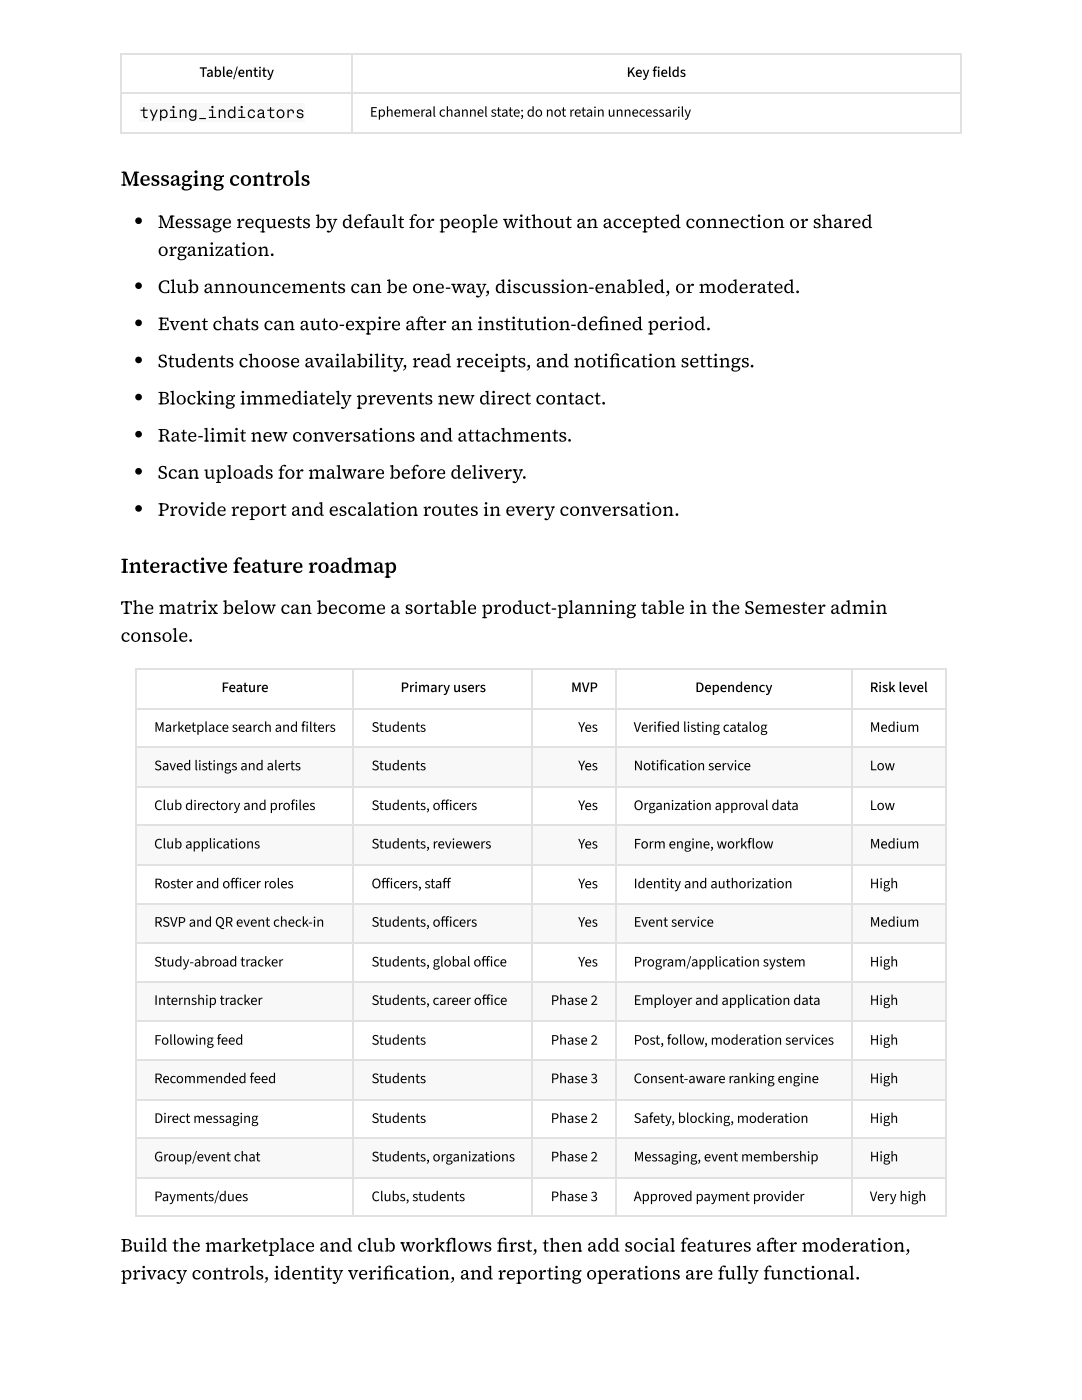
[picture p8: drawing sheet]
<svg xmlns="http://www.w3.org/2000/svg" width="216mm" height="279mm" viewBox="0 0 216 279" stroke-linecap="round" stroke-linejoin="round" font-family="sans-serif">
<defs><g id="words">
<g font-size="4.2">
<text x="24.1" y="37">Messaging controls</text>
<text x="24.1" y="114.3">Interactive feature roadmap</text>
</g>
<g font-size="3.7">
<text x="31.5" y="45.5">Message requests by default for people without an accepted connection or shared</text>
<text x="31.5" y="51.1">organization.</text>
<text x="31.5" y="58.5">Club announcements can be one-way, discussion-enabled, or moderated.</text>
<text x="31.5" y="65.9">Event chats can auto-expire aft er an institution-defi ned period.</text>
<text x="31.5" y="73.3">Students choose availability, read receipts, and notifi cation settings.</text>
<text x="31.5" y="80.7">Blocking immediately prevents new direct contact.</text>
<text x="31.5" y="88.1">Rate-limit new conversations and attachments.</text>
<text x="31.5" y="95.5">Scan uploads for malware before delivery.</text>
<text x="31.5" y="102.9">Provide report and escalation routes in every conversation.</text>
<text x="24.1" y="122.5">The matrix below can become a sortable product-planning table in the Semester admin</text>
<text x="24.1" y="128.1">console.</text>
<text x="24.1" y="249.8">Build the marketplace and club workfl ows fi rst, then add social features aft er moderation,</text>
<text x="24.1" y="255.3">privacy controls, identity verifi cation, and reporting operations are fully functional.</text>
</g>
<text font-size="3.2" x="27.8" y="23.5">typing_indicators</text>
<g font-size="2.9">
<text x="39.8" y="15.3">Table/entity</text>
<text x="125" y="15.3">Key fields</text>
<text x="73.8" y="23.3">Ephemeral channel state; do not retain unnecessarily</text>
<text x="44.2" y="138.1">Feature</text>
<text x="79.9" y="138.1">Primary users</text>
<text x="114" y="138.1">MVP</text>
<text x="138.7" y="138.1">Dependency</text>
<text x="173.6" y="138.1">Risk level</text>
<text x="30.8" y="146">Marketplace search and filters</text>
<text x="74.1" y="146">Students</text>
<text x="115.4" y="146">Yes</text>
<text x="126.4" y="146">Verified listing catalog</text>
<text x="173.6" y="146">Medium</text>
<text x="30.8" y="153.7">Saved listings and alerts</text>
<text x="74.1" y="153.7">Students</text>
<text x="115.4" y="153.7">Yes</text>
<text x="126.4" y="153.7">Notification service</text>
<text x="173.6" y="153.7">Low</text>
<text x="30.8" y="161.7">Club directory and profiles</text>
<text x="74.1" y="161.7">Students, off icers</text>
<text x="115.4" y="161.7">Yes</text>
<text x="126.4" y="161.7">Organization approval data</text>
<text x="173.6" y="161.7">Low</text>
<text x="30.8" y="169.3">Club applications</text>
<text x="74.1" y="169.3">Students, reviewers</text>
<text x="115.4" y="169.3">Yes</text>
<text x="126.4" y="169.3">Form engine, workflow</text>
<text x="173.6" y="169.3">Medium</text>
<text x="30.8" y="177.3">Roster and off icer roles</text>
<text x="74.1" y="177.3">Off icers, staff</text>
<text x="115.4" y="177.3">Yes</text>
<text x="126.4" y="177.3">Identity and authorization</text>
<text x="173.6" y="177.3">High</text>
<text x="30.8" y="184.9">RSVP and QR event check-in</text>
<text x="74.1" y="184.9">Students, off icers</text>
<text x="115.4" y="184.9">Yes</text>
<text x="126.4" y="184.9">Event service</text>
<text x="173.6" y="184.9">Medium</text>
<text x="30.8" y="192.9">Study-abroad tracker</text>
<text x="74.1" y="192.9">Students, global off ice</text>
<text x="115.4" y="192.9">Yes</text>
<text x="126.4" y="192.9">Program/application system</text>
<text x="173.6" y="192.9">High</text>
<text x="30.8" y="200.6">Internship tracker</text>
<text x="74.1" y="200.6">Students, career off ice</text>
<text x="109.9" y="200.6">Phase 2</text>
<text x="126.4" y="200.6">Employer and application data</text>
<text x="173.6" y="200.6">High</text>
<text x="30.8" y="208.5">Following feed</text>
<text x="74.1" y="208.5">Students</text>
<text x="109.9" y="208.5">Phase 2</text>
<text x="126.4" y="208.5">Post, follow, moderation services</text>
<text x="173.6" y="208.5">High</text>
<text x="30.8" y="216.2">Recommended feed</text>
<text x="74.1" y="216.2">Students</text>
<text x="109.9" y="216.2">Phase 3</text>
<text x="126.4" y="216.2">Consent-aware ranking engine</text>
<text x="173.6" y="216.2">High</text>
<text x="30.8" y="224.1">Direct messaging</text>
<text x="74.1" y="224.1">Students</text>
<text x="109.9" y="224.1">Phase 2</text>
<text x="126.4" y="224.1">Safety, blocking, moderation</text>
<text x="173.6" y="224.1">High</text>
<text x="30.8" y="231.8">Group/event chat</text>
<text x="74.1" y="231.8">Students, organizations</text>
<text x="109.9" y="231.8">Phase 2</text>
<text x="126.4" y="231.8">Messaging, event membership</text>
<text x="173.6" y="231.8">High</text>
<text x="30.8" y="239.7">Payments/dues</text>
<text x="74.1" y="239.7">Clubs, students</text>
<text x="109.9" y="239.7">Phase 3</text>
<text x="126.4" y="239.7">Approved payment provider</text>
<text x="173.6" y="239.7">Very high</text>
</g>
</g></defs>
<path d="M24.1 10.7h167.7M24.1 18.7h167.7M24.2 10.6v16.1M70.2 10.6v16.1M191.7 10.6v16.1M24.1 26.6h167.7" fill="none" stroke="#dfe2e5" stroke-width=".26"/>
<g fill="#fff">
<path d="M27.3 133.6h43.3v7.7h-43.3z"/>
<path d="M70.6 133.6h35.8v7.7h-35.8z"/>
<path d="M106.4 133.6h16.4v7.7h-16.4z"/>
<path d="M122.8 133.6h47.1v7.7h-47.1z"/>
<path d="M169.9 133.6h18.7v7.7h-18.7z"/>
<path d="M27.3 141.3h43.3v7.9h-43.3z"/>
<path d="M70.6 141.3h35.8v7.9h-35.8z"/>
<path d="M106.4 141.3h16.4v7.9h-16.4z"/>
<path d="M122.8 141.3h47.1v7.9h-47.1z"/>
<path d="M169.9 141.3h18.7v7.9h-18.7z"/>
</g>
<g fill="#f6f8fa">
<path d="M27.3 149.2h43.3v7.7h-43.3z"/>
<path d="M70.6 149.2h35.8v7.7h-35.8z"/>
<path d="M106.4 149.2h16.4v7.7h-16.4z"/>
<path d="M122.8 149.2h47.1v7.7h-47.1z"/>
<path d="M169.9 149.2h18.7v7.7h-18.7z"/>
</g>
<g fill="#fff">
<path d="M27.3 156.9h43.3v7.9h-43.3z"/>
<path d="M70.6 156.9h35.8v7.9h-35.8z"/>
<path d="M106.4 156.9h16.4v7.9h-16.4z"/>
<path d="M122.8 156.9h47.1v7.9h-47.1z"/>
<path d="M169.9 156.9h18.7v7.9h-18.7z"/>
</g>
<g fill="#f6f8fa">
<path d="M27.3 164.8h43.3v7.7h-43.3z"/>
<path d="M70.6 164.8h35.8v7.7h-35.8z"/>
<path d="M106.4 164.8h16.4v7.7h-16.4z"/>
<path d="M122.8 164.8h47.1v7.7h-47.1z"/>
<path d="M169.9 164.8h18.7v7.7h-18.7z"/>
</g>
<g fill="#fff">
<path d="M27.3 172.5h43.3v7.9h-43.3z"/>
<path d="M70.6 172.5h35.8v7.9h-35.8z"/>
<path d="M106.4 172.5h16.4v7.9h-16.4z"/>
<path d="M122.8 172.5h47.1v7.9h-47.1z"/>
<path d="M169.9 172.5h18.7v7.9h-18.7z"/>
</g>
<g fill="#f6f8fa">
<path d="M27.3 180.4h43.3v7.7h-43.3z"/>
<path d="M70.6 180.4h35.8v7.7h-35.8z"/>
<path d="M106.4 180.4h16.4v7.7h-16.4z"/>
<path d="M122.8 180.4h47.1v7.7h-47.1z"/>
<path d="M169.9 180.4h18.7v7.7h-18.7z"/>
</g>
<g fill="#fff">
<path d="M27.3 188.1h43.3v8h-43.3z"/>
<path d="M70.6 188.1h35.8v8h-35.8z"/>
<path d="M106.4 188.1h16.4v8h-16.4z"/>
<path d="M122.8 188.1h47.1v8h-47.1z"/>
<path d="M169.9 188.1h18.7v8h-18.7z"/>
</g>
<g fill="#f6f8fa">
<path d="M27.3 196.1h43.3v7.6h-43.3z"/>
<path d="M70.6 196.1h35.8v7.6h-35.8z"/>
<path d="M106.4 196.1h16.4v7.6h-16.4z"/>
<path d="M122.8 196.1h47.1v7.6h-47.1z"/>
<path d="M169.9 196.1h18.7v7.6h-18.7z"/>
</g>
<g fill="#fff">
<path d="M27.3 203.7h43.3v8h-43.3z"/>
<path d="M70.6 203.7h35.8v8h-35.8z"/>
<path d="M106.4 203.7h16.4v8h-16.4z"/>
<path d="M122.8 203.7h47.1v8h-47.1z"/>
<path d="M169.9 203.7h18.7v8h-18.7z"/>
</g>
<g fill="#f6f8fa">
<path d="M27.3 211.7h43.3v7.6h-43.3z"/>
<path d="M70.6 211.7h35.8v7.6h-35.8z"/>
<path d="M106.4 211.7h16.4v7.6h-16.4z"/>
<path d="M122.8 211.7h47.1v7.6h-47.1z"/>
<path d="M169.9 211.7h18.7v7.6h-18.7z"/>
</g>
<g fill="#fff">
<path d="M27.3 219.3h43.3v8h-43.3z"/>
<path d="M70.6 219.3h35.8v8h-35.8z"/>
<path d="M106.4 219.3h16.4v8h-16.4z"/>
<path d="M122.8 219.3h47.1v8h-47.1z"/>
<path d="M169.9 219.3h18.7v8h-18.7z"/>
</g>
<g fill="#f6f8fa">
<path d="M27.3 227.3h43.3v7.6h-43.3z"/>
<path d="M70.6 227.3h35.8v7.6h-35.8z"/>
<path d="M106.4 227.3h16.4v7.6h-16.4z"/>
<path d="M122.8 227.3h47.1v7.6h-47.1z"/>
<path d="M169.9 227.3h18.7v7.6h-18.7z"/>
</g>
<g fill="#fff">
<path d="M27.3 234.9h43.3v8h-43.3z"/>
<path d="M70.6 234.9h35.8v8h-35.8z"/>
<path d="M106.4 234.9h16.4v8h-16.4z"/>
<path d="M122.8 234.9h47.1v8h-47.1z"/>
<path d="M169.9 234.9h18.7v8h-18.7z"/>
</g>
<g fill="none" stroke="#dfe2e5" stroke-width=".26">
<path d="M27 133.5h161.9M27.1 133.3v109.6M70.5 133.3v109.6M106.2 133.3v109.6M122.9 133.3v109.6M170 133.3v109.6M188.8 133.3v109.6M27 141.4h161.9M27 149.1h161.9M27 157h161.9M27 164.7h161.9M27 172.6h161.9"/>
<path d="M27 180.3h161.9M27 188.3h161.9M27 195.9h161.9M27 203.9h161.9M27 211.5h161.9M27 219.5h161.9M27 227.1h161.9M27 235.1h161.9M27 242.8h161.9"/>
</g>
<path d="M27.8 20.6h33.1v3.7h-33.1z" fill="#f8f8fa"/>
<g fill="#000">
<circle cx="27.6" cy="57" r=".66"/>
<circle cx="27.6" cy="44.1" r=".66"/>
<circle cx="27.6" cy="71.8" r=".66"/>
<circle cx="27.6" cy="64.4" r=".66"/>
<circle cx="27.6" cy="79.2" r=".66"/>
<circle cx="27.6" cy="94.1" r=".66"/>
<circle cx="27.6" cy="86.7" r=".66"/>
<circle cx="27.6" cy="101.5" r=".66"/>
</g>
<use href="#words"/>
</svg>
